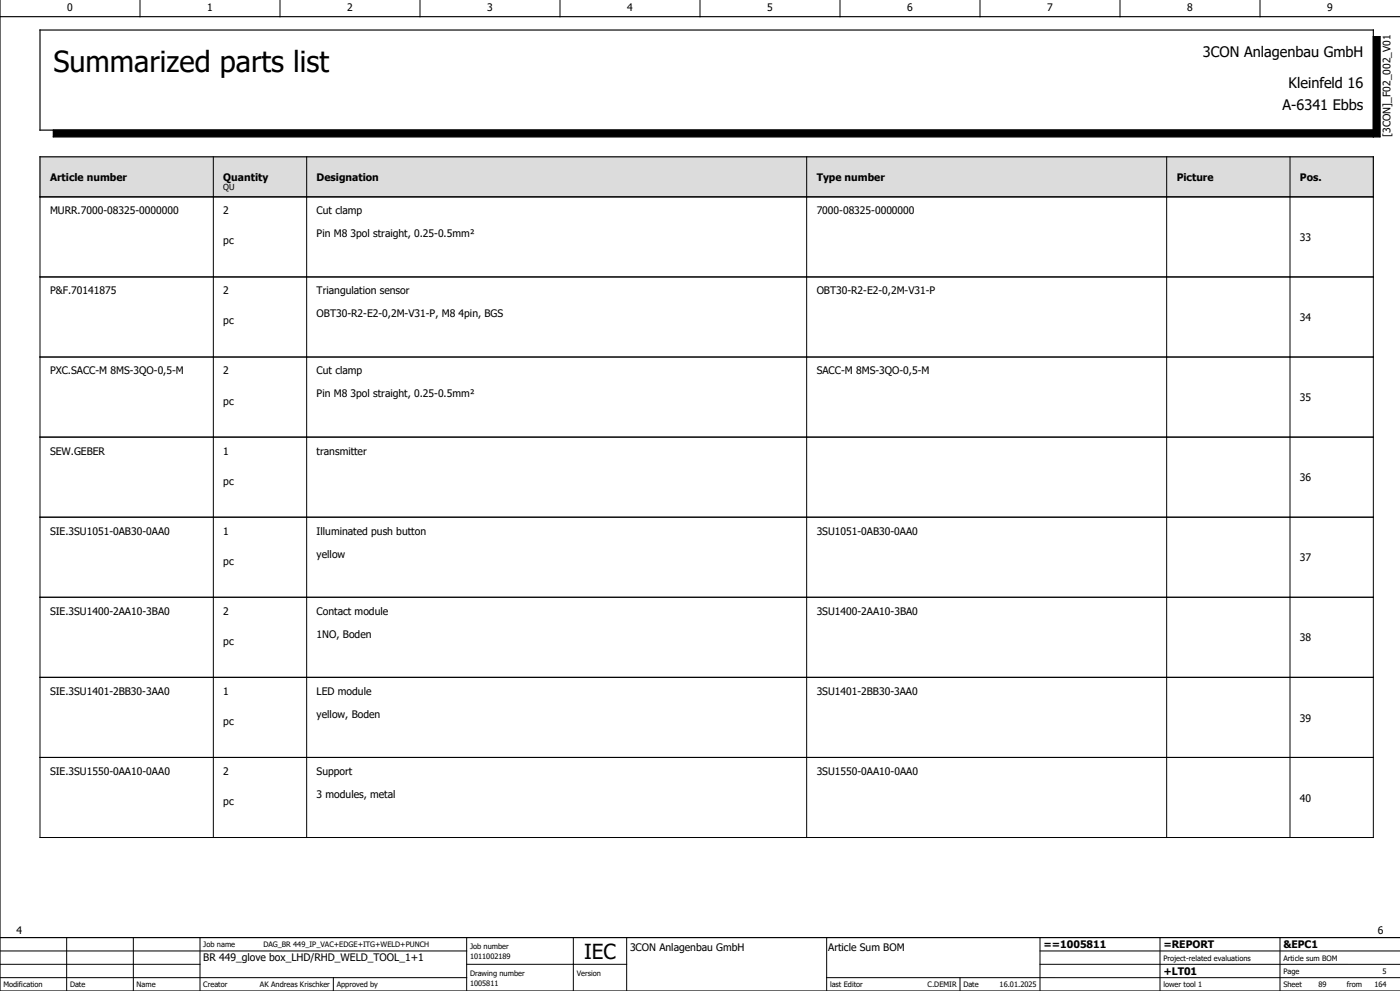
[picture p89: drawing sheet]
<svg xmlns="http://www.w3.org/2000/svg" width="420mm" height="297mm" viewBox="0 0 420 297" stroke-linecap="round" stroke-linejoin="round" font-family="sans-serif">
<defs><g id="words">
<text font-size="8.7" x="16" y="21.7">Summarized parts list</text>
<text font-size="6.2" x="175.2" y="287.5">IEC</text>
<g font-size="4.3">
<text x="360.9" y="17">3CON Anlagenbau GmbH</text>
<text x="386.6" y="26.4">Kleinfeld 16</text>
<text x="384.8" y="33">A-6341 Ebbs</text>
</g>
<g font-size="3.1">
<text x="20.2" y="3.4">0</text>
<text x="62.2" y="3.4">1</text>
<text x="104.2" y="3.4">2</text>
<text x="146.2" y="3.4">3</text>
<text x="188.2" y="3.4">4</text>
<text x="230.2" y="3.4">5</text>
<text x="272.2" y="3.4">6</text>
<text x="314.2" y="3.4">7</text>
<text x="356.2" y="3.4">8</text>
<text x="398.2" y="3.4">9</text>
<text x="417.1" y="41" transform="rotate(-90 417.1 41)">[3CON]_F02_002_V01</text>
<text x="15" y="54.1">Article number</text>
<text x="67" y="54.1">Quantity</text>
<text x="95" y="54.1">Designation</text>
<text x="245" y="54.1">Type number</text>
<text x="353" y="54.1">Picture</text>
<text x="390" y="54.1">Pos.</text>
<text x="15" y="64.2">MURR.7000-08325-0000000</text>
<text x="67" y="64.2">2</text>
<text x="95" y="64.2">Cut clamp</text>
<text x="245" y="64.2">7000-08325-0000000</text>
<text x="95" y="71.1">Pin M8 3pol straight, 0.25-0.5mm²</text>
<text x="67" y="73.2">pc</text>
<text x="390" y="72.2">33</text>
<text x="15" y="88.2">P&amp;F.70141875</text>
<text x="67" y="88.2">2</text>
<text x="95" y="88.2">Triangulation sensor</text>
<text x="245" y="88.2">OBT30-R2-E2-0,2M-V31-P</text>
<text x="95" y="95.1">OBT30-R2-E2-0,2M-V31-P, M8 4pin, BGS</text>
<text x="67" y="97.2">pc</text>
<text x="390" y="96.2">34</text>
<text x="15" y="112.2">PXC.SACC-M 8MS-3QO-0,5-M</text>
<text x="67" y="112.2">2</text>
<text x="95" y="112.2">Cut clamp</text>
<text x="245" y="112.2">SACC-M 8MS-3QO-0,5-M</text>
<text x="95" y="119.1">Pin M8 3pol straight, 0.25-0.5mm²</text>
<text x="67" y="121.2">pc</text>
<text x="390" y="120.2">35</text>
<text x="15" y="136.2">SEW.GEBER</text>
<text x="67" y="136.2">1</text>
<text x="95" y="136.2">transmitter</text>
<text x="67" y="145.2">pc</text>
<text x="390" y="144.2">36</text>
<text x="15" y="160.2">SIE.3SU1051-0AB30-0AA0</text>
<text x="67" y="160.2">1</text>
<text x="95" y="160.2">Illuminated push button</text>
<text x="245" y="160.2">3SU1051-0AB30-0AA0</text>
<text x="95" y="167.1">yellow</text>
<text x="67" y="169.2">pc</text>
<text x="390" y="168.2">37</text>
<text x="15" y="184.2">SIE.3SU1400-2AA10-3BA0</text>
<text x="67" y="184.2">2</text>
<text x="95" y="184.2">Contact module</text>
<text x="245" y="184.2">3SU1400-2AA10-3BA0</text>
<text x="95" y="191.1">1NO, Boden</text>
<text x="67" y="193.2">pc</text>
<text x="390" y="192.2">38</text>
<text x="15" y="208.2">SIE.3SU1401-2BB30-3AA0</text>
<text x="67" y="208.2">1</text>
<text x="95" y="208.2">LED module</text>
<text x="245" y="208.2">3SU1401-2BB30-3AA0</text>
<text x="95" y="215.1">yellow, Boden</text>
<text x="67" y="217.2">pc</text>
<text x="390" y="216.2">39</text>
<text x="15" y="232.2">SIE.3SU1550-0AA10-0AA0</text>
<text x="67" y="232.2">2</text>
<text x="95" y="232.2">Support</text>
<text x="245" y="232.2">3SU1550-0AA10-0AA0</text>
<text x="95" y="239.1">3 modules, metal</text>
<text x="67" y="241.2">pc</text>
<text x="390" y="240.2">40</text>
<text x="5" y="280">4</text>
<text x="413.3" y="280">6</text>
<text x="189" y="285">3CON Anlagenbau GmbH</text>
<text x="248.5" y="284.9">Article Sum BOM</text>
<text x="313" y="284.2">==1005811</text>
<text x="349" y="284.2">=REPORT</text>
<text x="385" y="284.2">&amp;EPC1</text>
<text x="61" y="288">BR 449_glove box_LHD/RHD_WELD_TOOL_1+1</text>
<text x="349" y="292.2">+LT01</text>
</g>
<text font-size="2.5" x="67" y="57">QU</text>
<g font-size="2.2">
<text x="61" y="283.9">Job name</text>
<text x="79" y="283.9">DAG_BR 449_IP_VAC+EDGE+ITG+WELD+PUNCH</text>
<text x="141" y="287.4">1011002189</text>
<text x="141" y="284.4">Job number</text>
<text x="349" y="287.9">Project-related evaluations</text>
<text x="385" y="287.9">Article sum BOM</text>
<text x="141" y="292.4">Drawing number</text>
<text x="173" y="292.4">Version</text>
<text x="385" y="291.9">Page</text>
<text x="414.8" y="291.9">5</text>
<text x="1" y="295.9">Modification</text>
<text x="21" y="295.9">Date</text>
<text x="41" y="295.9">Name</text>
<text x="61" y="295.9">Creator</text>
<text x="78" y="295.9">AK Andreas Krischker</text>
<text x="101" y="295.9">Approved by</text>
<text x="141" y="295.4">1005811</text>
<text x="249" y="295.9">last Editor</text>
<text x="278.3" y="295.9">C.DEMIR</text>
<text x="289" y="295.9">Date</text>
<text x="299.9" y="295.9">16.01.2025</text>
<text x="349" y="295.9">lower tool 1</text>
<text x="385" y="295.9">Sheet</text>
<text x="395.6" y="295.9">89</text>
<text x="404" y="295.9">from</text>
<text x="412.3" y="295.9">164</text>
</g>
</g></defs>
<g fill="none" stroke="#000" stroke-width=".3">
<path d="M42 0v5M84 0v5M126 0v5M168 0v5M210 0v5M252 0v5M294 0v5M336 0v5M378 0v5M412 39h-396v2h398v-30h-2v30M12 59h400v192h-400zM64 47v204"/>
<path d="M92 47v204M242 47v204M350 47v204M387 47v204M12 83h400M12 107h400M12 131h400M12 155h400M12 179h400M12 203h400M12 227h400M0 293h140"/>
<path d="M0 289h60M0 285h140M20 281v16M40 281v16M60 281v16M100 293v3.9M140 289h48M140 281v16M172 281v16M188 281v16M248 293h171.9M248 281v16"/>
<path d="M288 293v3.9M312 289h107.9M312 281v16M348 281v16M384 281v16M420 285h-108"/>
</g>
<path d="M0 0v297h420M0 5h420M12 9h400v30h-400zM12 47h400v12h-400zM0 281h420" fill="none" stroke="#000" stroke-width=".35"/>
<path d="M12 47h400v12h-400z" fill="#dcdcdc" stroke="#dcdcdc" stroke-width=".3"/>
<path d="M12 47h400v12h-400z" fill="none" stroke="#dcdcdc" stroke-width=".3"/>
<path d="M16 39h396v2h-396zM412 11h2v30h-2z" fill="#000" stroke="#000" stroke-width=".3"/>
<use href="#words"/>
</svg>
